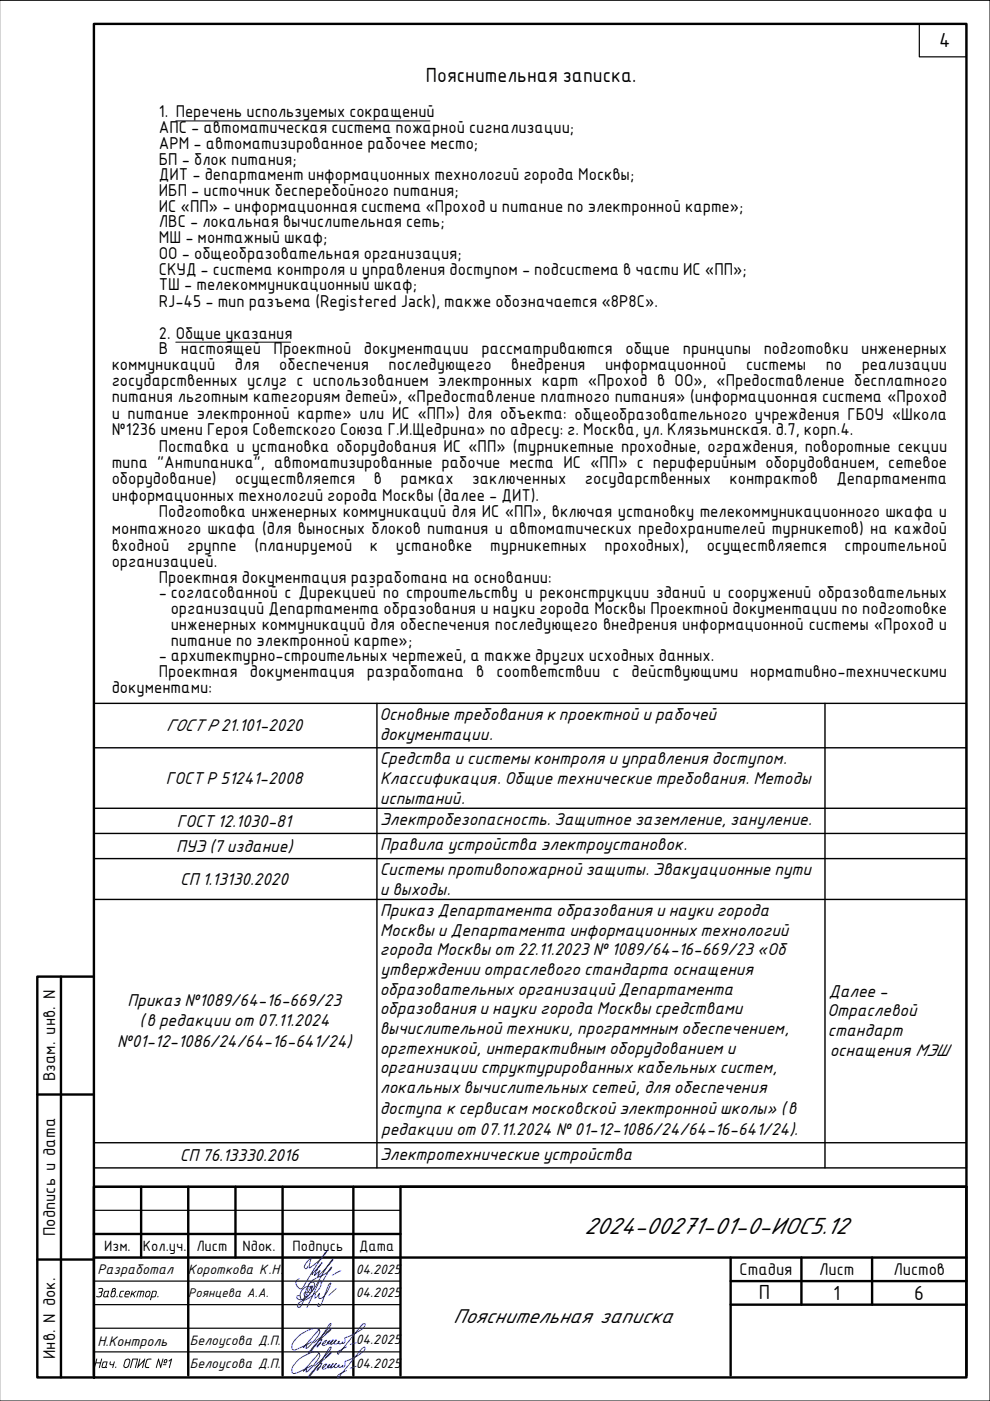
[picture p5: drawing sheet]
<svg xmlns="http://www.w3.org/2000/svg" width="210mm" height="297mm" viewBox="0 0 210 297" stroke-linecap="round" stroke-linejoin="round" font-family="sans-serif">
<defs><g id="words">
<text font-size="5.4" x="123.9" y="261.5">2024-00271-01-0-ИОС5.12</text>
<g font-size="4.7">
<text x="199.2" y="10">4</text>
<text x="160.9" y="275.5">П</text>
<text x="176.7" y="275.7">1</text>
<text x="193.9" y="275.7">6</text>
<text x="96.1" y="280.4">Пояснительная записка</text>
</g>
<text font-size="4.2" x="90.3" y="17.4">Пояснительная записка.</text>
<g font-size="3.9">
<text x="11.7" y="229.2" transform="rotate(-90 11.7 229.2)">Взам. инв. N</text>
<text x="11.7" y="262.1" transform="rotate(-90 11.7 262.1)">Подпись и дата</text>
<text x="156.8" y="270.4">Стадия</text>
<text x="173.7" y="270.4">Лист</text>
<text x="189.4" y="270.4">Листов</text>
<text x="11.7" y="288.2" transform="rotate(-90 11.7 288.2)">Инв. N док.</text>
</g>
<g font-size="3.5">
<text x="33.7" y="24.9">1. Перечень используемых сокращений</text>
<text x="33.7" y="28.2">АПС - автоматическая система пожарной сигнализации;</text>
<text x="33.7" y="31.5">АРМ - автоматизированное рабочее место;</text>
<text x="33.7" y="34.9">БП - блок питания;</text>
<text x="33.7" y="38.2">ДИТ - департамент информационных технологий города Москвы;</text>
<text x="33.7" y="41.6">ИБП - источник бесперебойного питания;</text>
<text x="33.7" y="44.9">ИС «ПП» - информационная система «Проход и питание по электронной карте»;</text>
<text x="33.7" y="48.2">ЛВС - локальная вычислительная сеть;</text>
<text x="33.7" y="51.5">МШ - монтажный шкаф;</text>
<text x="33.7" y="54.9">ОО - общеобразовательная организация;</text>
<text x="33.7" y="58.2">СКУД - система контроля и управления доступом - подсистема в части ИС «ПП»;</text>
<text x="33.7" y="61.5">ТШ - телекоммуникационный шкаф;</text>
<text x="33.7" y="65.1">RJ-45 - тип разъема (Registered Jack), также обозначается «8P8C».</text>
<text x="33.7" y="71.8">2. Общие указания</text>
<text x="33.7" y="75.1">В</text>
<text x="38.3" y="75.1">настоящей</text>
<text x="58" y="75.1">Проектной</text>
<text x="77.2" y="75.1">документации</text>
<text x="102.1" y="75.1">рассматриваются</text>
<text x="132.6" y="75.1">общие</text>
<text x="144.8" y="75.1">принципы</text>
<text x="161.9" y="75.1">подготовки</text>
<text x="182.6" y="75.1">инженерных</text>
<text x="23.7" y="78.5">коммуникаций</text>
<text x="23.7" y="81.8">государственных услуг с использованием электронных карт «Проход в ОО», «Предоставление бесплатного</text>
<text x="49.8" y="78.5">для</text>
<text x="59.2" y="78.5">обеспечения</text>
<text x="82.4" y="78.5">последующего</text>
<text x="108.4" y="78.5">внедрения</text>
<text x="128.3" y="78.5">информационной</text>
<text x="158.2" y="78.5">системы</text>
<text x="175.1" y="78.5">по</text>
<text x="182.7" y="78.5">реализации</text>
<text x="23.7" y="85.2">питания льготным категориям детей», «Предоставление платного питания» (информационная система «Проход</text>
<text x="23.7" y="88.8">и питание электронной карте» или ИС «ПП») для объекта: общеобразовательного учреждения ГБОУ «Школа</text>
<text x="23.7" y="92.3">№1236 имени Героя Советского Союза Г.И.Щедрина» по адресу: г. Москва, ул. Клязьминская. д.7, корп.4.</text>
<text x="33.7" y="95.7">Поставка и установка оборудования ИС «ПП» (турникетные проходные, ограждения, поворотные секции</text>
<text x="23.7" y="99.2">типа &quot;Антипаника&quot;, автоматизированные рабочие места ИС «ПП» с периферийным оборудованием, сетевое</text>
<text x="23.7" y="102.7">оборудование)</text>
<text x="23.7" y="106.3">информационных технологий города Москвы (далее - ДИТ).</text>
<text x="49.8" y="102.7">осуществляется</text>
<text x="79.3" y="102.7">в</text>
<text x="84.9" y="102.7">рамках</text>
<text x="100.1" y="102.7">заключенных</text>
<text x="124" y="102.7">государственных</text>
<text x="154.7" y="102.7">контрактов</text>
<text x="177.3" y="102.7">Департамента</text>
<text x="23.7" y="113.2">монтажного шкафа (для выносных блоков питания и автоматических предохранителей турникетов) на каждой</text>
<text x="33.7" y="109.7">Подготовка инженерных коммуникаций для ИС «ПП», включая установку телекоммуникационного шкафа и</text>
<text x="23.7" y="116.8">входной</text>
<text x="39.7" y="116.8">группе</text>
<text x="53.9" y="116.8">(планируемой</text>
<text x="78.4" y="116.8">к</text>
<text x="83.9" y="116.8">установке</text>
<text x="103.9" y="116.8">турникетных</text>
<text x="128.2" y="116.8">проходных),</text>
<text x="149.8" y="116.8">осуществляется</text>
<text x="179.1" y="116.8">строительной</text>
<text x="23.7" y="120.2">организацией.</text>
<text x="33.7" y="123.5">Проектная документация разработана на основании:</text>
<text x="33.7" y="126.9">- согласованной с Дирекцией по строительству и реконструкции зданий и сооружений образовательных</text>
<text x="36.2" y="130.2">организаций Департамента образования и науки города Москвы Проектной документации по подготовке</text>
<text x="36.2" y="133.5">инженерных коммуникаций для обеспечения последующего внедрения информационной системы «Проход и</text>
<text x="36.2" y="136.9">питание по электронной карте»;</text>
<text x="33.7" y="140.2">- архитектурно-строительных чертежей, а также других исходных данных.</text>
<text x="33.7" y="143.5">Проектная</text>
<text x="53" y="143.5">документация</text>
<text x="77.8" y="143.5">разработана</text>
<text x="101" y="143.5">в</text>
<text x="105.3" y="143.5">соответствии</text>
<text x="129.9" y="143.5">с</text>
<text x="133.9" y="143.5">действующими</text>
<text x="159.1" y="143.5">нормативно-техническими</text>
<text x="23.7" y="146.9">документами:</text>
<text x="35.2" y="155.1">ГОСТ Р 21.101-2020</text>
<text x="80.5" y="152.6">Основные требования к проектной и рабочей</text>
<text x="80.5" y="156.8">документации.</text>
<text x="35.2" y="166.2">ГОСТ Р 51241-2008</text>
<text x="80.5" y="162">Средства и системы контроля и управления доступом.</text>
<text x="80.6" y="166.2">Классификация. Общие технические требования. Методы</text>
<text x="80.5" y="170.4">испытаний.</text>
<text x="37.5" y="175.3">ГОСТ12.1030-81</text>
<text x="80.6" y="174.9">Электробезопасность. Защитное заземление, зануление.</text>
<text x="37.3" y="180.6">ПУЭ (7издание)</text>
<text x="80.5" y="185.5">Системы противопожарной защиты. Эвакуационные пути</text>
<text x="80.6" y="180.2">Правила устройства электроустановок.</text>
<text x="38.2" y="187.6">СП1.13130.2020</text>
<text x="80.5" y="189.7">и выходы.</text>
<text x="80.6" y="194.2">Приказ Департамента образования и науки города</text>
<text x="80.6" y="202.5">города Москвы от 22.11.2023 № 1089/64-16-669/23 «Об</text>
<text x="80.6" y="198.4">Москвы и Департамента информационных технологий</text>
<text x="80.7" y="206.7">утверждении отраслевого стандарта оснащения</text>
<text x="27" y="213.2">Приказ №1089/64-16-669/23</text>
<text x="80.5" y="210.9">образовательных организаций Департамента</text>
<text x="80.5" y="215">образования и науки города Москвы средствами</text>
<text x="175.5" y="215.5">Отраслевой</text>
<text x="175.7" y="211.3">Далее -</text>
<text x="29.6" y="217.6">(в редакции от 07.11.2024</text>
<text x="80.5" y="219.2">вычислительной техники, программным обеспечением,</text>
<text x="175.5" y="219.6">стандарт</text>
<text x="24.8" y="222">№01-12-1086/24/64-16-641/24)</text>
<text x="80.5" y="223.4">оргтехникой, интерактивным оборудованием и</text>
<text x="80.5" y="227.5">организации структурированных кабельных систем,</text>
<text x="175.9" y="223.8">оснащения МЭШ</text>
<text x="80.6" y="231.7">локальных вычислительных сетей, для обеспечения</text>
<text x="80.5" y="236.1">доступа к сервисам московской электронной школы» (в</text>
<text x="80.6" y="245.8">Электротехнические устройства</text>
<text x="80.8" y="240.5">редакции от 07.11.2024 № 01-12-1086/24/64-16-641/24).</text>
<text x="38.1" y="246.2">СП76.13330.2016</text>
</g>
<g font-size="3.4">
<text x="22.1" y="265.2">Изм.</text>
<text x="30.3" y="265.2">Кол.уч.</text>
<text x="41.6" y="265.2">Лист</text>
<text x="51.4" y="265.2">Nдок.</text>
<text x="62" y="265.2">Подпись</text>
<text x="76.2" y="265.2">Дата</text>
</g>
<g font-size="3.2">
<text x="20.7" y="270.2">Разработал</text>
<text x="20.7" y="285.3">Н.Контроль</text>
</g>
<g font-size="3.1">
<text x="20.1" y="275.1">Зав .сектор .</text>
<text x="39.8" y="270.2">Короткова К.Н.</text>
<text x="75.4" y="270.1">04.2025</text>
<text x="75.4" y="275.1">04.2025</text>
<text x="40.2" y="285.1">Белоусова Д.П.</text>
<text x="75.4" y="285.1">04.2025</text>
<text x="19.7" y="290.1">Нач . ОПИС №1</text>
<text x="40.2" y="290.1">Белоусова Д.П.</text>
<text x="75.4" y="290.1">04.2025</text>
</g>
<text font-size="2.9" x="39.9" y="275.1">Роянцева А.А.</text>
</g></defs>
<!-- layer: 0 -->
<g fill="none" stroke="#000" stroke-width=".51">
<path d="M19.9 5.1h185v286.9h-185zM12.9 207.1v84.9M19.9 207.1h-12v84.9h12M7.9 232.1h12M29.9 251.6v15M39.9 251.6v40M49.9 251.6v15M59.9 251.6v40M74.9 251.6v40M204.9 251.6h-120v40M7.9 267h12M19.9 261.6h65"/>
<path d="M19.9 266.6h185M154.9 276.6h50M154.9 266.6v25M154.9 271.6h50M169.9 266.6v10M184.9 266.6v10M19.9 291.6v-40h185v40"/>
</g>
<path d="M-.1 .1h210v296.9h-210" fill="none" stroke="#000" stroke-width=".21"/>
<path d="M194.9 5.1h10v7h-10zM19.9 256.6h65M19.9 266.6h65M19.9 271.6h65M19.9 276.6h65M19.9 281.6h65M19.9 286.6h65" fill="none" stroke="#000" stroke-width=".25"/>
<path d="M19.9 251.6h185" fill="none" stroke="#000" stroke-width=".36"/>
<!-- layer: Layer 2 -->
<g fill="none" stroke="#00f" stroke-width=".21">
<path d="M64.9 274.6l.2-.4a.34 .34 0 0 0-.4-.3 .34 .34 0 0 0-.2 .5 .55 .55 0 0 0 .5 .5 .55 .55 0 0 0 .6-.4 .93 .93 0 0 0 .5-.9 .93 .93 0 0 0-.6-.8 1.68 1.68 0 0 0-1.7 .9 1.68 1.68 0 0 0 .3 1.9l.9-.1a8.9 8.9 0 0 0 2.6-2.1l.4-.7 .1-.9a.21 .21 0 0 0-.1-.2 .21 .21 0 0 0-.3 0l-2.6 5.6M65.2 274.7a1.43 1.43 0 0 1-2.3 .4 .4 .4 0 0 1 .4-.4 .4 .4 0 0 1 .4 .4M65.3 268.5l-.2 .3a.36 .36 0 0 1-.5 .1 .36 .36 0 0 1 0-.5l.6-1 .7-.7-.3 1.7v.5l2.5-2.1 1.2-1.6a51.4 51.4 0 0 0-5.2 7.9 .71 .71 0 0 1-1.1-.5 .9 .9 0 0 1 .4-1.5M66.1 273.7a10.4 10.4 0 0 1-2.7 2.6l-.3 .3a.35 .35 0 0 0 0 .5 .35 .35 0 0 0 .5 0 3.1 3.1 0 0 0 .9-1.7l.2-1.1a2.6 2.6 0 0 1 1.6-2.4h.2l.2 .4a1.09 1.09 0 0 1-.7 1.4l.3-1-.4 .4 .1-.4-.8 1.4M66.4 269.3l-.3 1 2.2-2.6-.2 .2-1.1 1.6-.3 .8 1.2-.9-.5 1.2 3.2-3.6-.3 .2-.7 1-3.4 5.6a.58 .58 0 0 1-.8 .1 .58 .58 0 0 1-.2-.8 3.5 3.5 0 0 1 2.7-2.5 4 4 0 0 0 2.4-1.9l-.3 .2-1.8 3.1M66.9 274.3l-.1 .9 .9-1-.1 .4a.45 .45 0 0 0 .2 .7 2.03 2.03 0 0 0 1.6-1.4l.7-1.8-.4 .4-1.5 3.7a.73 .73 0 0 1-.7 .8l-.2-.3 .3-.4M71.3 273.2l-1.5 1.4M72.3 269.4l-1.8 1M67.6 286.9l-3.3 3.8 .7-.5-.2 .7 .4-.1 2.1-2.4a.99 .99 0 0 0 .1-1.6l-.3-.1a6.3 6.3 0 0 0-4.8 2.6v.1a1.44 1.44 0 0 0-.2 1.8l.9-.1 3.2-1.6M67.6 281.9l-3.3 3.8 .7-.5-.2 .6h.4l2.2-2.6a.81 .81 0 0 0 .4-.9 .81 .81 0 0 0-.7-.6 6.6 6.6 0 0 0-4.8 2.7 1.23 1.23 0 0 0-.1 1.8l.8-.1 3.2-1.6M67.8 289.2l.4-.2-.4 .9-.6 .7a.8 .8 0 0 1 .8-.9M67.8 284.2l.4-.2-.4 .9-.6 .7a.8 .8 0 0 1 .8-.9"/>
<path d="M68.3 290l.6-.3 .4-.5a.85 .85 0 0 0-.9 1l.8-.1 .8-.8a.4 .4 0 0 0-.5 .2 .4 .4 0 0 0 .1 .5l.5-.2 .6-.7-.4 .4-.2 .6 .4-.2 .8-.8-.4 .5a.37 .37 0 0 0 .2 .4 .37 .37 0 0 0 .5-.2l.4-.4a.3 .3 0 0 0-.3 .4 .3 .3 0 0 0 .5 .1l.5-.4a.21 .21 0 0 0 0 .3 .21 .21 0 0 0 .3 0l.1-.4v-.7a9.8 9.8 0 0 0 4.2-2.5l.1-.5h-.3l-.5 .4-4.9 6.1-.1-.4 .2-.3 1.7-.9M68.3 285l.6-.3 .4-.5a.85 .85 0 0 0-.9 1l.8-.1 .8-.8a.4 .4 0 0 0-.5 .2 .4 .4 0 0 0 .1 .5l.7-.4 .4-.5-.4 .4-.2 .6 .4-.2 .8-.8-.4 .5a.37 .37 0 0 0 .2 .4 .37 .37 0 0 0 .5-.2l.4-.4a.28 .28 0 0 0-.3 .3 .28 .28 0 0 0 .4 .2l.5-.2 .1-.2a.21 .21 0 0 0 0 .3 .21 .21 0 0 0 .3 0l.1-.4v-.7l1.8-.8 1.8-1 .6-.7 .1-.5h-.4l-.4 .4-4.9 6.1-.1-.3 .1-.3 1.8-1M69.1 287.9l1.1-1.1-.2 .3a27.1 27.1 0 0 0-4.5 4.6l-.1 .2a38.4 38.4 0 0 0 4.4-6l.4-.3-.3 .7a18 18 0 0 1-3.4 3.4M69.1 282.9l1.1-1.1-.2 .3a29.6 29.6 0 0 0-4.5 4.6l-.1 .2a38.4 38.4 0 0 0 4.4-6l.4-.3-.3 .7a17.3 17.3 0 0 1-3.4 3.4M75.5 289.7l-1.2 .4M75.5 284.7l-1.2 .4"/>
</g>
<path d="M19.9 149.1h185v98.5h-185zM19.9 158.5h185M79.9 149.1v98.5M174.9 149.1v98.5M19.9 171.4h185M19.9 176.7h185M19.9 182h185M19.9 190.7h185M19.9 242.3h185" fill="none" stroke="#000" stroke-width=".3"/>
<path d="M37.3 25.6h53.9M37.3 72.5h24.3" fill="none" stroke="#000" stroke-width=".21"/>
<use href="#words"/>
</svg>
